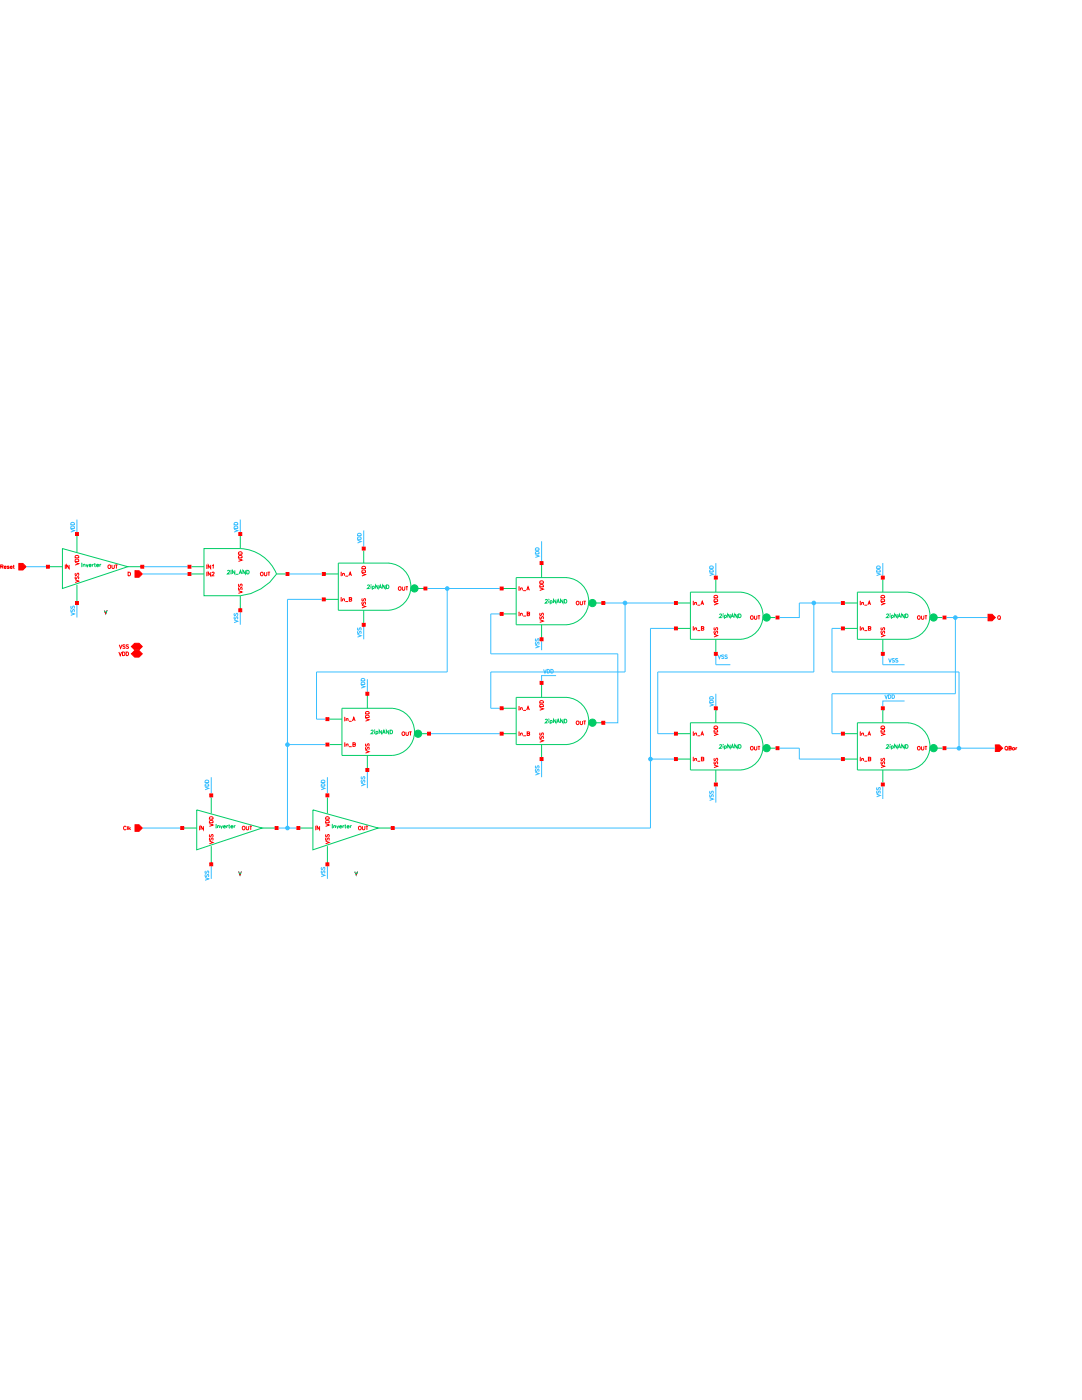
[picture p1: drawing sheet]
<svg xmlns="http://www.w3.org/2000/svg" width="216mm" height="279mm" viewBox="0 0 216 279" stroke-linecap="round" stroke-linejoin="round" font-family="sans-serif">
<path d="M20.8 121.8l.3 .7 .3-.7M47.6 173.9l.3 .8 .3-.8M70.8 173.9l.3 .8 .2-.8" fill="none" stroke="#000" stroke-width=".2"/>
<g fill="none" stroke="#0c6" stroke-width=".2">
<path d="M9.6 113.1h2.9M12.5 109.5l13 3.6-13 4.3zM15.4 106.6v3.6M15.4 116.7v3.6M16.3 112.4h.1M16.3 113.1h.1M16.3 112.4v.7M16.6 112.8l.3-.1 .1 .4M16.6 112.6v.5M17.2 112.6l.2 .5 .2-.5M17.8 112.8h.4a.23 .23 0 0 0-.3-.2 .23 .23 0 0 0-.2 .3 .23 .23 0 0 0 .2 .2l.3-.1M18.4 112.6v.5"/>
<path d="M18.7 112.6l-.3 .2M18.8 112.6h.3M18.9 112.4v.6l.2 .1M19.3 112.8h.4a.23 .23 0 0 0-.3-.2 .23 .23 0 0 0-.2 .3 .23 .23 0 0 0 .2 .2l.3-.1M19.9 112.6v.5M20.2 112.6l-.3 .2M25.5 113.1h2.9M37.8 114.5h2.9M37.8 113.1h2.9M45.4 114l.1-.2 .3 .2-.4 .5h.5M46 114.5h.2M46 113.8h.2"/>
<path d="M46.1 113.8v.7M46.9 113.8v.7l-.5-.7v.7M47 114.6h.6M47.7 114.5l.3-.7 .3 .7M47.8 114.3h.4M47.9 109.5a8.1 8.1 0 0 1 7.3 5.1M47.9 109.5h-7.2v9.4h7.2M47.9 106.6v2.9M47.9 118.9v2.9M49 113.8v.7l-.5-.7v.7M49.2 113.8h.3a.39 .39 0 0 1 .2 .4 .39 .39 0 0 1-.2 .3h-.3zM55.2 114.5h2.2"/>
<path d="M55.2 114.5a9.9 9.9 0 0 1-7.3 4.4M64.6 114.5h2.9M64.6 119.6h2.9M67.5 112.4h10.1a4.7 4.7 0 0 1 4.4 4.7 4.7 4.7 0 0 1-4.4 4.7h-10.1zM72.6 109.5v2.9M73.3 116.9l.2-.2 .2 .2-.4 .6h.5M74 116.7h.1M74 117v.5M74.3 117.1l.3-.1 .1 .1-.1 .3h-.3M74.3 117v.7M75.4 116.7v.8l-.4-.8v.8M75.6 117.5l.3-.8 .3 .8"/>
<path d="M75.7 117.2h.4M76.8 116.7v.8l-.4-.8v.8M77.1 116.7h.3a.39 .39 0 0 1 .2 .4 .39 .39 0 0 1-.2 .4h-.3zM82 117.4h2.9M100.1 117.4h2.9M108.1 112.4v2.9M108.8 119.8l.3-.2 .1 .2-.4 .6h.5M109.5 119.6h.1M109.5 119.9v.5M109.8 120l.3-.1 .1 .3-.1 .1h-.3M109.8 119.9v.7M110.9 119.6v.8l-.5-.8v.8"/>
<path d="M112.3 119.6v.8l-.4-.8v.8M112.6 119.6h.3a.38 .38 0 0 1 .2 .4 .38 .38 0 0 1-.2 .4h-.3zM113.1 115.3a4.7 4.7 0 0 1 4.4 4.7 4.7 4.7 0 0 1-4.4 4.7M113.1 115.3h-10.1v9.4h10.1M142.8 115.3v2.9M147.9 118.2a4.7 4.7 0 0 1 4.4 4.7 4.7 4.7 0 0 1-4.4 4.7M147.9 118.2h-10.1v9.4h10.1M176.2 115.3v2.9M181.2 118.2a4.7 4.7 0 0 1 4.4 4.7 4.7 4.7 0 0 1-4.4 4.7M181.2 118.2h-10.1v9.4h10.1M72.6 121.8v2.9M73.3 138.5v2.9"/>
<path d="M100.1 122.5h2.9M108.1 124.7v2.9M108.1 136.3v2.9M111.1 120.4l.3-.8 .2 .8M111.2 120.1h.3M113.1 139.2a4.7 4.7 0 0 1 4.4 4.7 4.7 4.7 0 0 1-4.4 4.7M113.1 139.2h-10.1v9.4h10.1M117.5 120.3h2.9M134.9 120.3h2.9M134.9 125.4h2.9M142.8 127.6v2.9M143.6 122.7l.1-.2 .3 .2-.4 .6h.4"/>
<path d="M144.2 122.5h.1M144.3 122.8v.5M144.6 122.9l.2-.1 .2 .1-.2 .3h-.2M144.6 122.8v.7M145.7 122.5v.8l-.5-.8v.8M145.9 123.3l.2-.8 .3 .8M146 123h.3M147.1 122.5v.8l-.5-.8v.8M147.4 122.5h.2a.39 .39 0 0 1 .3 .4 .39 .39 0 0 1-.3 .4h-.2zM152.3 123.2h2.8M168.2 120.3h2.9M168.2 125.4h2.9"/>
<path d="M176.2 127.6v2.9M176.9 122.7l.1-.2 .3 .2-.4 .6h.5M177.6 122.8v.5M177.6 122.5h.1M177.9 122.9l.3-.1 .1 .1-.1 .3h-.3M177.9 122.8v.7M179 122.5v.8l-.5-.8v.8M179.2 123.3l.3-.8 .2 .8M179.3 123h.3M180.4 122.5v.8l-.5-.8v.8M180.7 122.5h.2a.39 .39 0 0 1 .3 .4 .39 .39 0 0 1-.3 .4h-.2zM185.6 123.2h2.9"/>
<path d="M42.2 158.7v3.7M65.3 158.7v3.7M65.3 143.5h2.9M65.3 148.6h2.9M73.3 150.8v2.9M74.1 145.9l.1-.2 .3 .1-.5 .6h.5M74.7 146v.4M74.7 145.7h.1M75 146.1l.3-.1 .1 .3-.1 .1-.3-.1M75 146v.7M76.2 145.7v.7l-.5-.7v.7M76.3 146.4l.3-.7 .3 .7"/>
<path d="M76.4 146.2h.4M77.6 145.7v.7l-.5-.7v.7M77.8 145.7h.3a.39 .39 0 0 1 .2 .4 .39 .39 0 0 1-.2 .3h-.3zM78.3 141.4a4.7 4.7 0 0 1 4.4 4.7 4.7 4.7 0 0 1-4.4 4.7M78.4 141.4h-10.2v9.4h10.2M82.7 146.4h2.9M100.1 146.4h2.9M100.1 141.4h2.9M108.1 148.6v2.9M108.8 143.7l.3-.2 .1 .2-.4 .6h.5M109.5 143.5h.1M109.5 143.8v.5"/>
<path d="M109.8 143.9l.3-.1 .1 .1-.1 .4-.3-.1M109.8 143.8v.7M110.9 143.5v.8l-.5-.8v.8M111.1 144.3l.3-.8 .2 .8M111.2 144h.3M112.3 143.5v.8l-.4-.8v.8M112.6 143.5h.3a.39 .39 0 0 1 .2 .4 .39 .39 0 0 1-.2 .4h-.3zM117.5 144.2h2.9M134.9 146.4h2.9M134.9 151.5h2.9M142.8 141.4v2.8M142.8 153.7v2.9"/>
<path d="M143.6 148.8l.3-.2 .1 .2-.4 .5h.4M144.2 148.6h.1M144.3 148.8v.5M144.6 149l.2-.1 .1 .3-.1 .1-.2-.1M144.6 148.8v.8M145.7 148.6v.7l-.5-.7v.7M145.9 149.3l.2-.7 .3 .7M146 149.1h.3M147.1 148.6v.7l-.5-.7v.7M147.4 148.6h.2a.39 .39 0 0 1 .3 .4 .39 .39 0 0 1-.3 .3h-.2zM147.9 144.3a4.7 4.7 0 0 1 4.4 4.7 4.7 4.7 0 0 1-4.4 4.7M147.9 144.2h-10.1v9.5h10.1"/>
<path d="M152.3 149.3h2.8M168.2 146.4h2.9M168.2 151.5h2.9M176.2 141.4v2.8M176.2 153.7v2.9M176.9 148.8l.3-.2 .1 .2-.4 .5h.5M177.6 148.8v.5M177.6 148.6h.1M177.9 149l.3-.1 .1 .3-.1 .1-.3-.1M177.9 148.8v.8M179 148.6v.7l-.5-.7v.7M179.2 149.3l.3-.7 .2 .7"/>
<path d="M179.3 149.1h.3M180.4 148.6v.7l-.5-.7v.7M180.7 148.6h.2a.39 .39 0 0 1 .3 .4 .39 .39 0 0 1-.3 .3h-.2zM181.2 144.3a4.7 4.7 0 0 1 4.4 4.7 4.7 4.7 0 0 1-4.4 4.7M181.2 144.2h-10.1v9.5h10.1M185.6 149.3h2.9M36.4 165.3h2.9M39.3 161.6l13 3.7-13 4.3zM42.2 168.9v3.6M43.1 165.3h.1M43.1 164.5h.1M43.1 164.5v.8"/>
<path d="M43.4 164.9l.3-.1 .1 .5M43.4 164.8v.5M44 164.8l.2 .5 .2-.5M44.6 165h.4a.22 .22 0 0 0-.3-.2 .22 .22 0 0 0-.1 .3l.1 .2 .3-.2M45.2 164.8v.5M45.5 164.8l-.3 .2M45.6 164.8h.2M45.7 164.5v.6l.2 .2M46.1 165h.4a.24 .24 0 0 0-.4-.1 .24 .24 0 0 0 0 .4 .24 .24 0 0 0 .4-.2M46.7 164.8v.5M47 164.8l-.3 .2M52.3 165.3h2.9"/>
<path d="M59.5 165.3h2.9M62.4 161.6l13.1 3.7-13.1 4.3zM65.3 168.9v3.6M66.2 165.3h.2M66.2 164.5h.2M66.3 164.5v.8M66.6 164.9l.3-.1 .1 .5M66.6 164.8v.5M67.2 164.8l.2 .5 .2-.5M67.7 165h.5a.22 .22 0 0 0-.4-.2 .22 .22 0 0 0 0 .3l.1 .2 .3-.2M68.4 164.8v.5M68.7 164.8l-.3 .2"/>
<path d="M68.8 164.8h.2M68.9 164.5v.6l.2 .2M69.2 165h.4a.24 .24 0 0 0-.3-.1 .24 .24 0 0 0 0 .4 .24 .24 0 0 0 .3-.2M69.9 164.8v.5M70.2 164.8l-.3 .2M75.5 165.3h2.9"/>
</g>
<g fill="#0c6" stroke="#0c6" stroke-width=".2">
<circle cx="153" cy="149.3" r=".72"/>
<circle cx="186.3" cy="149.3" r=".72"/>
<circle cx="83.4" cy="146.4" r=".72"/>
<circle cx="118.2" cy="144.2" r=".72"/>
<circle cx="153" cy="123.2" r=".72"/>
<circle cx="186.3" cy="123.2" r=".72"/>
<circle cx="118.2" cy="120.4" r=".72"/>
<circle cx="82.7" cy="117.4" r=".72"/>
</g>
<g fill="none" stroke="#39bfff" stroke-width=".2">
<path d="M4.5 113.1h5.1M14.1 105.6l.7 .3-.7 .3M14.2 105.1a.41 .41 0 0 1 .6 .1v.3h-.7zM14.2 104.4a.41 .41 0 0 1 .6 .1v.2h-.7zM15.4 103.7v2.9M28.4 113.1h9.4M28.4 114.5h9.4M46.7 105.6l.7 .3-.7 .3M46.8 105.1a.4 .4 0 0 1 .6 .1v.3h-.7zM46.8 104.4a.4 .4 0 0 1 .6 .1v.2h-.7zM47.9 103.7v2.9M57.4 114.5h7.2"/>
<path d="M64.6 119.6h-7.2v45.7M71.3 107.8l.8 .3-.8 .3M71.4 107.3a.4 .4 0 0 1 .7 .1v.2h-.8zM71.4 106.6a.4 .4 0 0 1 .7 .1v.2h-.8zM72.6 105.9v3.6M84.9 117.4h15.2M89.2 117.4v16.7h-26v9.4h2.1M106.8 110.7l.8 .3-.8 .3M106.9 110.2a.4 .4 0 0 1 .7 .1v.2h-.8zM106.9 109.5a.4 .4 0 0 1 .7 .1v.2h-.8zM108.1 108v4.4M141.6 114.3l.7 .3-.7 .3"/>
<path d="M141.6 113.8a.4 .4 0 0 1 .7 .1v.3h-.7zM141.6 113.1a.4 .4 0 0 1 .7 .1v.2h-.7zM142.8 112.4v2.9M174.9 114.3l.7 .3-.7 .3M175 113.8a.41 .41 0 0 1 .6 .1v.3h-.7zM175 113.1a.41 .41 0 0 1 .6 .1v.2h-.7zM176.2 112.4v2.9M14.1 122.3l.7 .2-.7 .3M14.2 121.6l-.1 .2 .1 .3 .5-.5 .1 .2-.1 .3M14.2 120.9l-.1 .2 .1 .3 .4-.5 .2 .2-.1 .3M15.4 120.3v2.9M46.7 123.7l.7 .3-.7 .3"/>
<path d="M46.8 123.1l-.1 .2 .1 .3 .4-.5 .2 .2-.1 .3M46.8 122.4l-.1 .2 .1 .3 .4-.5 .2 .2-.1 .3M47.9 121.8v2.9M71.3 126.6l.8 .3-.8 .3M71.4 126l-.1 .2 .1 .3 .6-.5 .1 .2-.1 .3M71.4 125.3l-.1 .2 .1 .3 .6-.5 .1 .2-.1 .3M72.1 136.8l.7 .3-.7 .2M72.1 136.3a.4 .4 0 0 1 .7 .1v.2h-.7zM72.1 135.5a.4 .4 0 0 1 .7 .1v.3h-.7zM72.6 124.7v2.9M73.3 135.6v2.9M100.1 122.5h-2.2v8h25.4v13.7h-2.9"/>
<path d="M106.8 128.8l.8 .3-.8 .2M106.9 128.2l-.1 .1 .1 .3 .5-.4 .2 .1-.1 .3M106.9 127.5l-.1 .1 .1 .3 .5-.4 .2 .1-.1 .3M108.1 127.6v2.2M108.5 133.6l.2 .7 .3-.7M109.2 133.6h.2a.39 .39 0 0 1 .3 .4 .39 .39 0 0 1-.3 .3h-.2zM109.9 133.6h.3a.39 .39 0 0 1 .2 .4 .39 .39 0 0 1-.2 .3h-.3zM111 134.8h-2.9v1.5M124.7 120.3v13.8h-26.8v7.3h2.2M134.9 125.4h-5.1v39.9h-51.4M134.9 120.3h-14.5M141.6 139.9a.4 .4 0 0 1 .7 .1v.2h-.7z"/>
<path d="M141.6 139.2a.4 .4 0 0 1 .7 .1v.2h-.7zM142.8 130.5v2.2h2.9M142.8 138.5v2.9M143.3 130.7l.2 .7 .3-.7M144.4 130.8l-.1-.1-.3 .1 .4 .5-.1 .1-.3-.1M145.1 130.8l-.1-.1-.4 .1 .5 .4-.1 .2-.4-.1M162.4 120.3v13.8h-31.2v12.3h3.7M168.2 120.3h-8.7v2.9h-4.4M168.2 125.4h-2.2v8.7h25.4v15.2h-2.9M176.2 130.5v2.2h4.3M176.6 138.7l.2 .7 .3-.7M177.3 138.7h.2a.39 .39 0 0 1 .3 .3 .39 .39 0 0 1-.3 .4h-.2z"/>
<path d="M177.3 131.4l.3 .7 .3-.7M178 138.7h.2a.39 .39 0 0 1 .3 .3 .39 .39 0 0 1-.3 .4h-.2zM178.5 131.5l-.2-.1-.3 .1 .5 .4-.2 .2-.3-.1M179.2 131.5l-.2-.1-.3 .1 .5 .5-.2 .1-.3-.1M180.5 139.9h-4.3v1.5M188.5 123.2h8.7M190.6 123.2v15.3h-24.6v7.9h2.2M40.9 157.1l.7 .2-.7 .3M41 156.5a.4 .4 0 0 1 .6 .1v.3h-.7zM41 155.8a.4 .4 0 0 1 .6 .1v.3h-.7zM42.2 155.1v3.6M57.4 148.6h7.9"/>
<path d="M64.1 157.1l.7 .2-.7 .3M64.1 156.5a.4 .4 0 0 1 .7 .1v.3h-.7zM64.1 155.8a.4 .4 0 0 1 .7 .1v.3h-.7zM65.3 155.1v3.6M72.1 156.3l.7 .3-.7 .3M72.2 155.7l-.1 .2 .1 .3 .5-.5 .1 .2-.1 .3M72.2 155l-.1 .2 .1 .3 .4-.5 .2 .2-.1 .3M73.3 153.7v3.6M85.6 146.4h14.5M106.8 154.1l.8 .3-.8 .3M106.9 153.5l-.1 .2 .1 .3 .5-.5 .2 .2-.1 .3M106.9 152.8l-.1 .2 .1 .3 .5-.5 .2 .2-.1 .3"/>
<path d="M108.1 151.5v3.6M129.8 151.5h5.1M141.6 159.2l.7 .3-.7 .3M141.6 140.4l.7 .3-.7 .3M141.7 158.6l-.1 .2 .1 .3 .4-.5 .2 .2-.1 .3M141.7 157.9l-.1 .2 .1 .3 .4-.5 .2 .2-.1 .3M142.8 156.6v3.6M155.1 149.3h4.4v2.2h8.7M174.9 158.5l.7 .3-.7 .2M175 157.9l-.1 .1 .1 .3 .5-.4 .1 .1-.1 .3M175 157.2l-.1 .1 .1 .3 .4-.4 .2 .1-.1 .3M176.2 156.6v2.9"/>
<path d="M191.4 149.3h7.2M28.4 165.3h8M40.9 175.1l.7 .3-.7 .3M41 174.5l-.1 .2 .1 .3 .4-.5 .2 .2-.1 .3M41 173.8l-.1 .2 .1 .3 .4-.5 .2 .2-.1 .3M42.2 172.5v2.9M55.2 165.3h4.3M64.1 174.4l.7 .3-.7 .3M64.2 173.8l-.1 .2 .1 .3 .4-.5 .2 .2-.1 .3M64.2 173.1l-.1 .2 .1 .3 .4-.5 .2 .2-.1 .3M65.3 172.5v2.9"/>
</g>
<g fill="#39bfff" stroke="#39bfff" stroke-width=".2">
<circle cx="57.4" cy="148.6" r=".36"/>
<circle cx="57.4" cy="165.2" r=".36"/>
<circle cx="89.2" cy="117.5" r=".36"/>
<circle cx="124.7" cy="120.3" r=".36"/>
<circle cx="129.8" cy="151.5" r=".36"/>
<circle cx="162.4" cy="120.3" r=".36"/>
<circle cx="190.6" cy="123.3" r=".36"/>
<circle cx="191.3" cy="149.3" r=".36"/>
</g>
<g fill="none" stroke="#f00" stroke-width=".2">
<path d="M.1 113.1h.5v-.2l-.5-.2v.8M.4 113.1l.2 .4M.8 113.2h.4a.24 .24 0 0 0-.3-.1 .24 .24 0 0 0 0 .4 .24 .24 0 0 0 .3-.1M1.8 113.1l-.1-.1-.3 .1 .4 .2v.1h-.4M2 113.2h.4a.23 .23 0 0 0-.2-.2 .23 .23 0 0 0-.2 .2 .23 .23 0 0 0 .2 .3l.2-.1M2.6 113h.3M2.7 112.7v.6l.2 .2M13 112.7h.1M13 113.5h.1M13 112.7v.8M13.8 112.7v.8l-.5-.8v.8M15 112.2l.7 .3-.7 .3"/>
<path d="M15 115.7l.7 .3-.7 .3M15 111.7a.41 .41 0 0 1 .7 .1v.3h-.7zM15 111a.41 .41 0 0 1 .7 .1v.2h-.7zM15.1 115.1l-.1 .2 .1 .3 .5-.5 .1 .2-.1 .3M15.1 114.4l-.1 .2 .1 .3 .4-.5 .2 .2-.1 .3M22.3 112.7v.6l.2 .2 .3-.1v-.7M23 112.7h.5M23.2 112.7v.8M25.6 114.2h.2a.39 .39 0 0 1 .3 .4 .39 .39 0 0 1-.3 .3h-.2zM41.2 114.2h.1M41.2 114.9h.1M41.2 112.7h.1"/>
<path d="M41.2 113.5h.1M41.3 112.7v.8M41.3 114.2v.7M42 112.7v.8l-.4-.8v.8M42 114.2v.7l-.4-.7v.7M42.3 114.4l.3-.2 .1 .2-.4 .5h.5M42.4 112.9l.2-.2v.8M47.6 111.5l.7 .3-.7 .3M47.6 117.9l.7 .3-.7 .2M47.6 111a.4 .4 0 0 1 .7 .1v.2h-.7zM47.6 110.3a.4 .4 0 0 1 .7 .1v.2h-.7zM47.7 117.3l-.1 .1 .1 .3 .4-.4 .2 .1-.1 .3"/>
<path d="M47.7 116.6l-.1 .1 .1 .3 .4-.4 .2 .1-.1 .3M52.8 114.2v.5l.2 .2 .2-.1v-.6M53.4 114.2h.5M53.7 114.2v.7M68 120h.1M68 114.2h.1M68 114.9h.1M68 119.3h.1M68.1 114.2v.7M68.1 119.3v.7M68.4 114.6l.3-.1v.4M68.4 119.6l.3-.1v.5"/>
<path d="M68.4 114.4v.5M68.4 119.5v.5M68.9 115h.6M69.6 114.9l.3-.7 .2 .7M69.7 119.6l.4 .1-.1 .3h-.3v-.7h.4l-.1 .3M69.7 114.7h.3M72.2 114.4l.7 .3-.7 .3M72.2 113.9a.4 .4 0 0 1 .7 .1v.2h-.7zM72.2 113.2a.4 .4 0 0 1 .7 .1v.2h-.7zM72.3 119.5l-.1 .1 .1 .3 .5-.4 .1 .1-.1 .3M80.3 117.1v.5l.2 .2 .2-.1 .1-.6M80.9 117.1h.5"/>
<path d="M81.2 117.1v.7M103.5 117.1h.1M103.5 117.8h.1M103.6 117.1v.7M103.8 117.5l.4-.1v.4M103.8 117.3v.5M104.4 117.9h.5M105.1 117.8l.3-.7 .2 .7M105.2 117.6h.3M107.7 117.3l.7 .3-.7 .2M107.7 116.8a.4 .4 0 0 1 .7 .1v.2h-.7zM107.7 116.1a.4 .4 0 0 1 .7 .1v.2h-.7z"/>
<path d="M115.8 120v.5l.2 .2 .2-.1 .1-.6M116.4 120h.5M116.7 120v.7M138.3 120h.1M138.3 120v.7M142.5 119.7a.41 .41 0 0 1 .7 .1v.2h-.7zM142.5 119a.41 .41 0 0 1 .7 .1v.2h-.7zM171.6 120h.1M171.7 120v.7M175.8 119.7a.4 .4 0 0 1 .7 .1v.2h-.7zM175.8 119a.4 .4 0 0 1 .7 .1v.2h-.7zM23.7 130.1l.3 .7 .3-.7"/>
<path d="M23.8 128.7l.3 .7 .2-.7M24.4 130.1h.3a.39 .39 0 0 1 .2 .4 .39 .39 0 0 1-.2 .3h-.3zM25 128.8l-.2-.1-.3 .1 .5 .5-.2 .1-.3-.1M25.2 130.1h.2a.39 .39 0 0 1 .3 .4 .39 .39 0 0 1-.3 .3h-.2zM25.7 128.8l-.2-.1-.3 .1 .5 .4-.2 .2-.3-.1M68.9 120.1h.6M72.2 120.8l.7 .2-.7 .3M72.3 120.2l-.1 .1 .1 .3 .5-.4 .1 .1-.1 .3M103.5 122.9h.1M103.5 122.2h.1M103.6 122.2v.7M103.8 122.5l.4-.1v.5"/>
<path d="M103.8 122.4v.5M104.4 122.9h.5M105.2 122.5l.4 .1 .1 .1-.2 .2h-.3v-.7h.4l-.1 .3M107.7 123.7l.7 .2-.7 .3M107.7 140a.4 .4 0 0 1 .7 .1v.2h-.7zM107.8 123l-.1 .2 .1 .3 .4-.5 .2 .2-.1 .3M107.8 122.4l-.1 .1 .1 .3 .4-.4 .2 .1-.1 .3M138.3 120.7h.1M138.3 125.1h.1M138.3 125.8h.1M138.3 125.1v.7M138.6 120.4l.4-.1v.4"/>
<path d="M138.6 120.2v.5M138.6 125.4l.4-.1v.5M138.6 125.3v.5M139.2 120.8h.5M139.2 125.8h.5M139.9 120.7l.2-.7 .3 .7M140 120.5h.3M140 125.4l.4 .1v.1l-.1 .2h-.3v-.7h.4v.2l-.1 .1M142.5 120.2l.7 .3-.7 .2M142.5 126.6l.7 .2-.7 .3M142.6 125.9l-.1 .2 .1 .3 .5-.5 .1 .2-.1 .3M142.6 125.3l-.1 .1 .1 .3 .5-.4 .1 .1-.1 .3"/>
<path d="M150.5 122.9v.5l.2 .2 .3-.1v-.6M151.2 122.9h.5M151.4 122.9v.7M171.6 120.7h.1M171.6 125.1h.1M171.6 125.8h.1M171.7 125.1v.7M171.9 120.4l.4-.1v.4M171.9 125.4l.4-.1v.5M171.9 120.2v.5M171.9 125.3v.5M172.5 120.8h.5"/>
<path d="M172.5 125.8h.5M173.2 120.7l.3-.7 .2 .7M173.3 125.4l.4 .1-.1 .3h-.3v-.7h.4l-.1 .3M173.3 120.5h.3M175.8 120.2l.7 .3-.7 .2M175.8 126.6l.7 .2-.7 .3M175.9 125.9l-.1 .2 .1 .3 .3-.4h.3l-.1 .4M175.9 125.3l-.1 .1 .1 .3 .3-.4h.3l-.1 .4M183.9 122.9v.5l.2 .2 .2-.1v-.6M184.5 122.9h.5M184.8 122.9v.7M199.4 123.5l.2 .2"/>
<path d="M68.7 149h.2M68.7 143.2h.2M68.7 143.9h.2M68.7 148.2h.2M68.8 143.2v.7M68.8 148.2v.8M69.1 143.5l.3-.1 .1 .5M69.1 148.6l.3-.1 .1 .5M69.1 143.4v.5M69.1 148.5v.5M69.6 144h.6M69.6 149h.6"/>
<path d="M70.3 143.9l.3-.7 .3 .7M70.4 148.6h.5l-.2 .4h-.3v-.8l.5 .1-.2 .3M70.4 143.6h.4M72.9 143.4l.8 .2-.8 .3M72.9 149.7l.8 .3-.8 .3M73 142.9a.4 .4 0 0 1 .7 .1v.2h-.8zM73 142.1a.4 .4 0 0 1 .7 .1v.3h-.8zM73 149.1l-.1 .2 .1 .3 .5-.5 .2 .2-.1 .3M73 148.4l-.1 .2 .1 .3 .5-.5 .2 .2-.1 .3M81 146.1v.5l.2 .2 .3-.1v-.6M81.7 146.1h.4M81.9 146.1v.7"/>
<path d="M103.5 146.1h.1M103.5 146.8h.1M103.5 141h.1M103.5 141.7h.1M103.6 141v.7M103.6 146.1v.7M103.8 141.4l.4-.1v.4M103.8 146.4l.4-.1v.5M103.8 141.2v.5M103.8 146.3v.5M104.4 146.8h.5M104.4 141.8h.5"/>
<path d="M105.1 141.7l.3-.7 .2 .7M105.2 146.4l.4 .1 .1 .1-.2 .2h-.3v-.7h.4l-.1 .3M105.2 141.5h.3M107.7 141.2l.7 .3-.7 .2M107.7 147.6l.7 .2-.7 .3M107.7 140.7a.4 .4 0 0 1 .7 .1v.2h-.7zM107.8 146.9l-.1 .2 .1 .3 .4-.5 .2 .2-.1 .3M107.8 146.3l-.1 .1 .1 .3 .4-.4 .2 .1-.1 .3M115.8 143.9v.5l.2 .2 .2-.1 .1-.6M116.4 143.9h.5M116.7 143.9v.7M138.3 146.1h.1"/>
<path d="M138.3 146.8h.1M138.3 151.1h.1M138.3 151.8h.1M138.3 146.1v.7M138.3 151.1v.7M138.6 146.4l.4-.1v.5M138.6 146.3v.5M138.6 151.5l.4-.1v.4M138.6 151.4v.4M139.2 146.8h.5M139.2 151.9h.5M139.9 146.8l.2-.7 .3 .7"/>
<path d="M140 146.5h.3M140 151.5h.4v.2l-.1 .1h-.3v-.7l.4 .1v.1l-.1 .2M142.5 146.3l.7 .2-.7 .3M142.5 152.6l.7 .3-.7 .3M142.5 145.7a.41 .41 0 0 1 .7 .2v.2h-.7zM142.5 145a.4 .4 0 0 1 .7 .1v.3h-.7zM142.6 152l-.1 .2 .1 .3 .5-.5 .1 .2-.1 .3M142.6 151.3l-.1 .2 .1 .3 .4-.5 .2 .2-.1 .3M150.5 149v.5l.2 .2 .3-.1v-.6M151.2 149h.5M151.4 149v.7M171.6 146.1h.1"/>
<path d="M171.6 146.8h.1M171.6 151.1h.1M171.6 151.8h.1M171.7 146.1v.7M171.7 151.1v.7M171.9 146.4l.4-.1v.5M171.9 151.5l.4-.1v.4M171.9 146.3v.5M171.9 151.4v.4M172.5 146.8h.5M172.5 151.9h.5M173.2 146.8l.3-.7 .2 .7"/>
<path d="M173.3 151.5h.4l-.1 .3h-.3v-.7l.4 .1-.1 .3M173.3 146.5h.3M175.8 146.3l.7 .2-.7 .3M175.8 152.6l.7 .3-.7 .3M175.8 145.7a.4 .4 0 0 1 .7 .2v.2h-.7zM175.8 145a.4 .4 0 0 1 .7 .1v.3h-.7zM175.9 152l-.1 .2 .1 .3 .3-.4h.3l-.1 .4M175.9 151.3l-.1 .2 .1 .3 .3-.4h.3l-.1 .4M183.9 149v.5l.2 .2 .2-.1v-.6M184.5 149h.5M184.8 149v.7M200.8 149.5l.2 .2"/>
<path d="M201.3 149.3l.5 .1v.1l-.2 .2h-.3v-.7h.4l.1 .2-.2 .1M202.4 149.3l-.3-.1-.1 .1 .1 .4 .3-.1M202.4 149.2v.5M202.7 149.2v.5M203 149.2l-.3 .2M25.2 165.1a.27 .27 0 0 0-.3-.2 .27 .27 0 0 0-.2 .3l.2 .4 .3-.2M25.4 164.9v.7M25.7 164.9v.7M25.8 165.3l.3 .3M26 165.1l-.3 .4M39.8 164.9h.1M39.8 165.6h.1"/>
<path d="M39.8 164.9v.7M40.6 164.9v.7l-.5-.7v.7M41.8 164.4l.7 .3-.7 .2M41.8 167.9l.7 .2-.7 .3M41.8 163.9a.4 .4 0 0 1 .7 .1v.2h-.7zM41.8 163.1a.4 .4 0 0 1 .7 .1v.3h-.7zM41.9 167.2l-.1 .2 .1 .3 .4-.5 .2 .2-.1 .3M41.9 166.5l-.1 .2 .1 .3 .5-.5 .1 .2-.1 .3M49.1 164.9v.5l.2 .2 .3-.1v-.6M49.8 164.9h.5M50 164.9v.7M62.9 164.9h.2"/>
<path d="M62.9 165.6h.2M63 164.9v.7M63.8 164.9v.7l-.5-.7v.7M65 164.4l.7 .3-.7 .2M65 167.9l.7 .2-.7 .3M65 163.9a.4 .4 0 0 1 .7 .1v.2h-.7zM65 163.1a.4 .4 0 0 1 .7 .1v.3h-.7zM65.1 167.2l-.1 .2 .1 .3 .4-.5 .2 .2-.1 .3M65.1 166.5l-.1 .2 .1 .3 .5-.5 .1 .2-.1 .3M72.3 164.9v.5l.2 .2 .3-.1v-.6M73 164.9h.4M73.2 164.9v.7"/>
<circle cx="21.8" cy="113.1" r=".33"/>
<circle cx="52.2" cy="114.5" r=".33"/>
<circle cx="79.7" cy="117.4" r=".33"/>
<circle cx="115.2" cy="120.3" r=".33"/>
<circle cx="150" cy="123.2" r=".33"/>
<circle cx="183.3" cy="123.2" r=".33"/>
<circle cx="199.3" cy="123.2" r=".33"/>
<circle cx="80.5" cy="146.4" r=".33"/>
<circle cx="115.2" cy="144.2" r=".33"/>
<circle cx="150" cy="149.3" r=".33"/>
<circle cx="183.3" cy="149.3" r=".33"/>
<circle cx="200.8" cy="149.3" r=".33"/>
<circle cx="48.6" cy="165.2" r=".33"/>
<circle cx="71.8" cy="165.2" r=".33"/>
</g>
<g fill="#f00" stroke="#f00" stroke-width=".2">
<path d="M26.9 164.6h.8l.7 .7-.7 .6h-.8z"/>
<path d="M59.2 165h.6v.5h-.6z"/>
<path d="M65 172.2h.6v.6h-.6z"/>
<path d="M65 158.4h.6v.6h-.6z"/>
<path d="M78.1 165h.6v.5h-.6z"/>
<path d="M36.1 165h.6v.5h-.6z"/>
<path d="M41.9 172.2h.5v.6h-.5z"/>
<path d="M41.9 158.4h.5v.6h-.5z"/>
<path d="M54.9 165h.6v.5h-.6z"/>
<path d="M198.6 148.7h.8l.7 .6-.7 .7h-.8z"/>
<path d="M134.6 146.1h.6v.6h-.6z"/>
<path d="M134.6 151.2h.6v.6h-.6z"/>
<path d="M142.5 156.3h.6v.6h-.6z"/>
<path d="M142.5 141.1h.6v.5h-.6z"/>
<path d="M154.9 149h.5v.6h-.5z"/>
<path d="M167.9 146.1h.6v.6h-.6z"/>
<path d="M167.9 151.2h.6v.6h-.6z"/>
<path d="M175.9 156.3h.5v.6h-.5z"/>
<path d="M175.9 141.1h.5v.5h-.5z"/>
<path d="M188.2 149h.6v.6h-.6z"/>
<path d="M65 143.2h.6v.6h-.6z"/>
<path d="M65 148.3h.6v.6h-.6z"/>
<path d="M73 153.4h.6v.6h-.6z"/>
<path d="M73 138.2h.6v.5h-.6z"/>
<path d="M85.3 146.1h.6v.6h-.6z"/>
<path d="M99.8 141.1h.6v.5h-.6z"/>
<path d="M99.8 146.1h.6v.6h-.6z"/>
<path d="M107.8 151.2h.6v.6h-.6z"/>
<path d="M107.8 136h.6v.6h-.6z"/>
<path d="M120.1 144h.6v.5h-.6z"/>
<path d="M26.9 129.8h.8l.7 .7-.7 .6h-.8l-.7-.6z"/>
<path d="M26.2 129l.7-.6h.8l.7 .6-.7 .7h-.8z"/>
<path d="M197.2 122.6h.8l.6 .6-.6 .7h-.8z"/>
<path d="M134.6 120.1h.6v.5h-.6z"/>
<path d="M134.6 125.1h.6v.6h-.6z"/>
<path d="M142.5 130.2h.6v.6h-.6z"/>
<path d="M142.5 115h.6v.6h-.6z"/>
<path d="M154.9 123h.5v.5h-.5z"/>
<path d="M167.9 120.1h.6v.5h-.6z"/>
<path d="M167.9 125.1h.6v.6h-.6z"/>
<path d="M175.9 130.2h.5v.6h-.5z"/>
<path d="M175.9 115h.5v.6h-.5z"/>
<path d="M188.2 123h.6v.5h-.6z"/>
<path d="M26.9 113.9h.8l.7 .6-.7 .7h-.8z"/>
<path d="M3.8 112.4h.8l.6 .7-.6 .7h-.8z"/>
<path d="M99.8 117.2h.6v.5h-.6z"/>
<path d="M99.8 122.2h.6v.6h-.6z"/>
<path d="M107.8 127.3h.6v.6h-.6z"/>
<path d="M107.8 112.1h.6v.6h-.6z"/>
<path d="M120.1 120.1h.6v.5h-.6z"/>
<path d="M64.3 114.3h.6v.5h-.6z"/>
<path d="M64.3 119.3h.6v.6h-.6z"/>
<path d="M72.3 124.4h.6v.6h-.6z"/>
<path d="M72.3 109.2h.6v.6h-.6z"/>
<path d="M84.6 117.2h.6v.5h-.6z"/>
<path d="M9.3 112.8h.5v.6h-.5z"/>
<path d="M15.1 120.1h.5v.5h-.5z"/>
<path d="M15.1 106.3h.5v.6h-.5z"/>
<path d="M28.1 112.8h.6v.6h-.6z"/>
<path d="M37.5 112.8h.6v.6h-.6z"/>
<path d="M37.5 114.3h.6v.5h-.6z"/>
<path d="M47.7 121.5h.5v.6h-.5z"/>
<path d="M47.7 106.3h.5v.6h-.5z"/>
<path d="M57.1 114.3h.6v.5h-.6z"/>
</g>
</svg>
